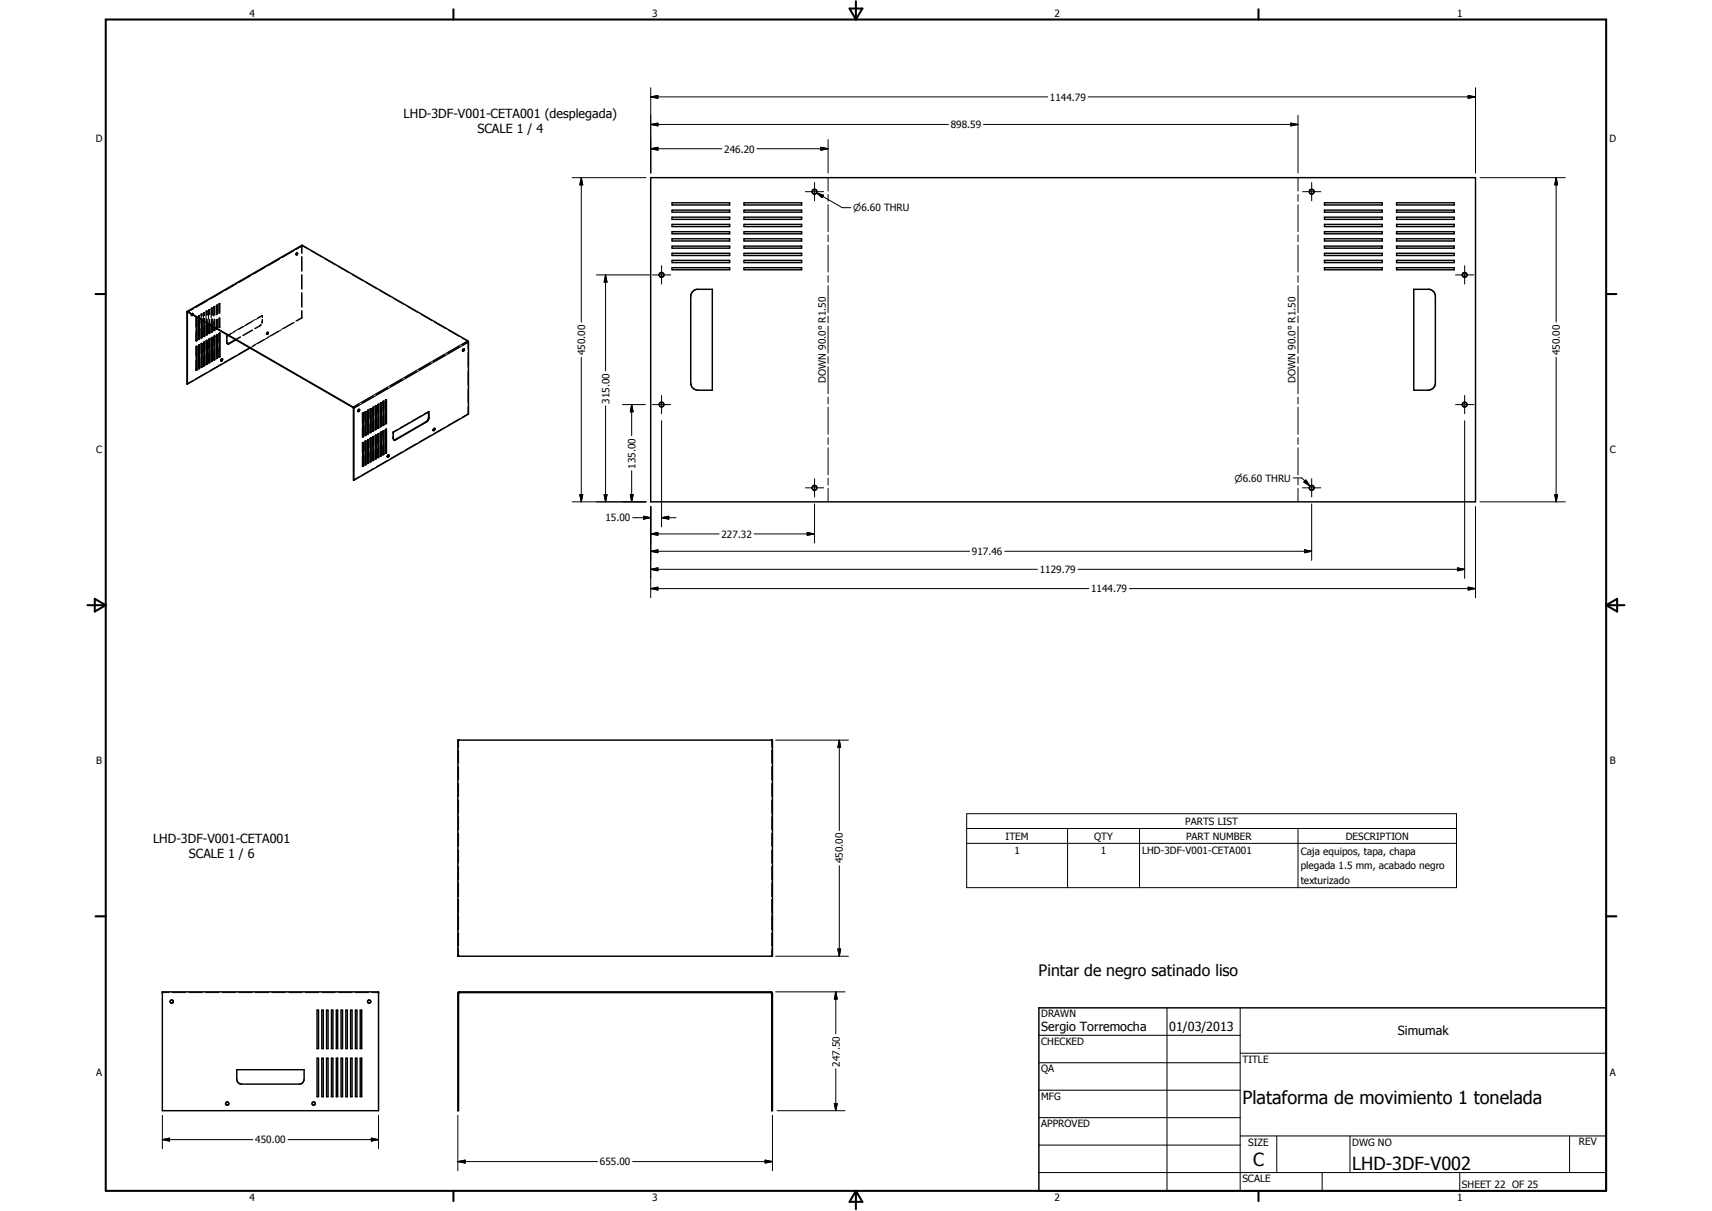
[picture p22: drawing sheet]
<svg xmlns="http://www.w3.org/2000/svg" width="594mm" height="420mm" viewBox="0 0 594 420" stroke-linecap="round" stroke-linejoin="round" font-family="sans-serif">
<defs><g id="words">
<g font-size="6.3">
<text x="431.1" y="383.2">Plataforma de movimiento 1 tonelada</text>
<text x="434.8" y="404.7">C</text>
<text x="469.2" y="406">LHD-3DF-V002</text>
</g>
<text font-size="5.5" x="360.4" y="338.6">Pintar de negro satinado liso</text>
<g font-size="4.4">
<text x="140" y="41.1">LHD-3DF-V001-CETA001 (desplegada)</text>
<text x="165.7" y="46.3">SCALE 1 / 4</text>
<text x="53.1" y="292.5">LHD-3DF-V001-CETA001</text>
<text x="65.5" y="297.8">SCALE 1 / 6</text>
<text x="361.3" y="357.5">Sergio Torremocha</text>
<text x="405.7" y="357.7">01/03/2013</text>
<text x="485" y="359.2">Simumak</text>
</g>
<g font-size="3.5">
<text x="86.6" y="5.8">4</text>
<text x="226.3" y="5.8">3</text>
<text x="365.9" y="5.8">2</text>
<text x="505.6" y="5.8">1</text>
<text x="364.3" y="34.9">1144.79</text>
<text x="329.9" y="44.5">898.59</text>
<text x="33.3" y="49.4">D</text>
<text x="251.3" y="52.9">246.20</text>
<text x="558.5" y="49.4">D</text>
<text x="203" y="123.2" transform="rotate(-90 203 123.2)">450.00</text>
<text x="541.3" y="123.2" transform="rotate(-90 541.3 123.2)">450.00</text>
<text x="286.5" y="132.8" transform="rotate(-90 286.5 132.8)">DOWN 90.0° R1.50</text>
<text x="449.6" y="132.8" transform="rotate(-90 449.6 132.8)">DOWN 90.0° R1.50</text>
<text x="211.4" y="140" transform="rotate(-90 211.4 140)">315.00</text>
<text x="33.4" y="157.3">C</text>
<text x="558.6" y="157.3">C</text>
<text x="220.5" y="162.6" transform="rotate(-90 220.5 162.6)">135.00</text>
<text x="210.1" y="180.9">15.00</text>
<text x="250.4" y="186.5">227.32</text>
<text x="337.3" y="192.5">917.46</text>
<text x="360.8" y="198.8">1129.79</text>
<text x="378.6" y="205.5">1144.79</text>
<text x="33.4" y="265.2">B</text>
<text x="558.6" y="265.2">B</text>
<text x="411.3" y="286.2">PARTS LIST</text>
<text x="348.9" y="291.3">ITEM</text>
<text x="379.7" y="291.3">QTY</text>
<text x="411.6" y="291.3">PART NUMBER</text>
<text x="467" y="291.3">DESCRIPTION</text>
<text x="292.5" y="299.6" transform="rotate(-90 292.5 299.6)">450.00</text>
<text x="352" y="296.4">1</text>
<text x="382" y="296.4">1</text>
<text x="396.3" y="296.5">LHD-3DF-V001-CETA001</text>
<text x="451.4" y="296.5">Caja equipos, tapa, chapa</text>
<text x="451.4" y="301.6">plegada 1.5 mm, acabado negro</text>
<text x="451.4" y="306.7">texturizado</text>
<text x="361.3" y="353">DRAWN</text>
<text x="361.3" y="362.5">CHECKED</text>
<text x="291.4" y="370" transform="rotate(-90 291.4 370)">247.50</text>
<text x="431.1" y="368.7">TITLE</text>
<text x="33.4" y="373.2">A</text>
<text x="361.3" y="372.1">QA</text>
<text x="558.6" y="373.2">A</text>
<text x="361.3" y="381.6">MFG</text>
<text x="361.3" y="391.1">APPROVED</text>
<text x="88.6" y="396.7">450.00</text>
<text x="433.1" y="397.5">SIZE</text>
<text x="469.2" y="397.5">DWG NO</text>
<text x="547.9" y="397.4">REV</text>
<text x="208.2" y="404.3">655.00</text>
<text x="431.1" y="410.2">SCALE</text>
<text x="507.3" y="412.3">SHEET 22 OF 25</text>
<text x="86.6" y="416.7">4</text>
<text x="226.3" y="416.7">3</text>
<text x="365.9" y="416.7">2</text>
<text x="505.6" y="416.7">1</text>
</g>
<g font-size="3.3">
<text x="296.1" y="73.3">n6.60 THRU</text>
<text x="428.4" y="167.1">n6.60 THRU</text>
</g>
</g></defs>
<g fill="none" stroke="#000" stroke-width=".35">
<path d="M225.8 33.6l2.5-.5v1zM225.8 33.6h137.7M225.8 30.4v29.6M377.6 33.6h134.4M509.5 33.1l2.5 .5-2.5 .5zM512 30.4v29.6M225.8 51.6l2.5-.5v1zM225.8 43.2l2.5-.5v1zM225.8 51.6h24.7M225.8 43.2h103.3M262.7 51.6h24.7M284.9 51.1l2.5 .5-2.5 .5z"/>
<path d="M287.4 48.4v11.6M341.3 43.2h109.1M447.9 42.7l2.5 .5-2.5 .5zM450.4 40v20M198.5 61.6h25.7M201.7 61.6l.5 2.5h-1zM201.7 61.6v50.2M279.5 66.5h6.3M282.7 63.3v6.4M283.4 66.9l2.4 .8-.5 .9zM283.4 66.9l8.9 5.2h2.9M287.4 61.6v4.7"/>
<path d="M287.4 67.5v2.3M287.4 71v9.4M450.4 61.6v4.7M450.4 67.5v2.3M450.4 71v9.4M452 66.5h6.3M455.2 63.3v6.4M513.6 61.6h29.6M540 61.6l.5 2.5h-1zM540 61.6v50.2M82 98.5l-4 2.3M82 98.5l-3.9 2.3"/>
<path d="M86.9 95.6l-3.9 2.3M87 95.6l-3.9 2.3M92 92.8l-4.1 2.2M96.9 89.9l-4 2.3M97 89.9l-4 2.3M101.8 87l-3.9 2.3M101.9 87l-3.9 2.3M102.7 88.4l.2 .1M102.9 88.1v.4M103.1 87.7l-.4 .6M103.1 87.7l.1 .1M103.2 87.7h.1"/>
<path d="M103.2 87.8v.3M103.2 87.8h.1M103.4 87.9l-.5 .6M104.6 85.3v2.5M104.6 89v5M104.6 95.3v4.9M104.6 85.3h.1M104.7 85.1l-.1 .2M104.8 85.3v.1M104.8 89.1v5M104.8 95.4v4.9M104.9 85.3h.1"/>
<path d="M104.9 85.3l1.9 1.1M104.9 85.3l-39.8 22.8M104.9 85.3l-2 1.1 1.9-1.1v2.6M107.8 87l3.8 2.2M112.6 89.7l3.8 2.2M117.3 92.5l3.9 2.2M122.1 95.2l3.9 2.3M126.9 98l3.8 2.2M207 95.4h18.5M210.1 95.4l.5 2.5h-1zM210.1 95.4v33.3M226.4 95.4h6.3"/>
<path d="M229.6 92.2v6.4M287.4 81.5v2.4M287.4 85v9.4M287.4 95.6v2.4M287.4 99.1v9.4M450.4 81.5v2.4M450.4 85v9.4M450.4 95.6v2.4M450.4 99.1v9.4M505.1 95.4h6.3M508.2 92.2v6.4M65.1 108.1l-.1 .1"/>
<path d="M65.1 108.1v.1M66.4 109.4h.1M66.4 108.9l.1 .6M66.8 108.8l-.3 .2M66.8 108.6v.1M66.8 108.7l.2 .1M66.8 108.7h.1M66.9 108.8l-.1 .4M67 108.9l-.1 .4M67.1 107.1l-2 1.1M68 110v.1M68 110v3.3"/>
<path d="M68 114.9v3.3M68 118.2l.1 .1M68 118.2h.1M68.1 110h-.1M68.1 110.1h.1M68.1 118.1v.1M68.1 109.9l.3 .2M68.9 119.8h.1M68.9 109.5v3.3M68.9 114.4v3.3M68.9 119.8v3.2M68.9 109.5v.1"/>
<path d="M68.9 117.7l.1 .1M69 119.7l-.1 .1M69 119.8h.1M69 109.5h-.1M69 109.6h.1M69 117.6l-.1 .1M69 109.6v.3M69 110.2v.3M69.1 109.6h-.1M69.1 109.4v.4M69.1 110.2v.3M69.1 119.6v.2"/>
<path d="M69.1 119.6h.1M69.1 119.6h-.1M69.1 109.4h-.1M69.1 109.4h.1M69.2 119.6l.1 .1M69.2 109.4l.1 .1M69.3 109.5v.4M69.3 110.2v.4M69.3 109.5h-.1M69.8 109v.1M69.8 119.3h.1M69.8 109v3.3"/>
<path d="M69.8 113.9v3.3M69.8 119.3v3.2M69.8 117.2l.1 .1M69.8 119.2v.1M69.8 109h.1M69.8 109.1h.1M69.9 117.1l-.1 .1M69.9 109.1v.6M69.9 110.4v.6M70 109.1h-.1M70 108.9v.7M70 110.3v.7"/>
<path d="M70 119.1v.2M70 119.1l.1 .1M70 119.1h-.1M70 108.9h-.1M70 108.9h.1M70.1 108.9v.1M70.1 109h.1M70.1 109v.7M70.1 110.4v.7M70.6 113.4v3.3M70.7 118.7l-.1 3.3M70.7 118.8h.1"/>
<path d="M70.7 108.5l-.1 3.3M70.7 108.6h.1M70.7 116.7l.1 .1M70.8 116.6h-.1M70.8 108.6v1M70.8 110.5v1M70.9 108.5l-.1 .1M70.9 108.4v1M70.9 110.5v1M70.9 118.6v.1M70.9 118.6l.1 .1M70.9 118.6h-.1"/>
<path d="M70.9 108.4h.1M70.9 108.4h-.1M71 108.4v.1M71 108.5v1M71 110.6v1M71 108.5h-.1M71.5 118.2h.1M71.5 108v3.3M71.5 112.9v3.3M71.5 118.2v3.3M71.5 108h.1M71.5 116.2h.2"/>
<path d="M71.6 118.2h-.1M71.6 118.2l.1 .1M71.6 108.1h.1M71.7 116.1l-.2 .1M71.7 108.1v1.3M71.7 110.7v1.3M71.7 108v.1M71.8 107.9v1.4M71.8 110.7v1.4M71.8 118v.2M71.8 118v.1M71.8 118l-.1 .1"/>
<path d="M71.8 107.9l-.3 .1M71.8 107.9h.1M71.9 118.1h.1M71.9 107.9h.1M71.9 107.9v1.4M71.9 110.7v1.4M71.9 107.9l-.1 .1M72 104.2l-3.9 2.4 4-2.3M72.4 107.5l.3-.1v1.7M72.4 117.7h.3M72.4 117.7h.1M72.4 107.5v3.2"/>
<path d="M72.4 112.4v3.3M72.4 117.7v3.2M72.4 107.5h.1M72.4 115.7h.1M72.4 115.6v.1M72.5 110.9v1.6M72.5 115.6v.1M72.5 117.7v.1M72.6 107.5l-.1 1.7M72.7 110.9v1.7M72.8 117.6h.1M72.8 107.4h.1"/>
<path d="M72.8 107.4v1.8M72.8 110.9v1.8M72.8 107.4l-.1 .1M73.3 117.2l.1 .1M73.3 107v3.2M73.3 111.9v3.2M73.3 117.2v3.2M73.3 107h.1M73.3 115.1l.1 .1M73.4 117.1l-.1 .1M73.4 106.9l-.1 .1M73.4 107.1h.1"/>
<path d="M73.4 115.1h-.1M73.4 107.1v2.4M73.4 110.7v2.3M73.5 106.8v2.5M73.5 110.6v2.5M73.5 117v.2M73.5 117l.1 .1M73.5 117l-.1 .1M73.5 106.8h-.1M73.5 106.8l.2 .1M73.5 107l-.1 .1M73.7 117.1h.1"/>
<path d="M73.7 106.9v2.5M73.7 110.7v2.5M73.7 106.9h-.1M74.2 116.7h.1M74.2 106.5v3.2M74.2 111.4v3.2M74.2 116.7v3.2M74.2 106.5h.1M74.2 114.6l.1 .1M74.2 116.6v.1M74.2 116.7l.1 .1M74.2 106.4v.1"/>
<path d="M74.2 106.5l.1 .1M74.3 114.6h-.1M74.3 106.6v2.7M74.3 110.7v2.8M74.4 106.5l-.1 .1M74.4 106.3v2.9M74.4 110.7v2.9M74.4 116.5v.2M74.4 116.5h.1M74.4 116.5l-.1 .1M74.4 106.3h.1M74.4 106.3h-.1"/>
<path d="M74.5 106.4v2.9M74.5 110.8v2.9M75.1 116.2h.1M75.1 110.9v3.2M75.1 116.2v3.2M75.1 114.1l.1 .1M75.1 116.1v.1M75.1 105.9v3.3M75.1 114.1h.1M75.1 106h.1M75.2 106v3.2M75.3 106h-.1"/>
<path d="M75.3 105.8v3.3M75.3 110.7l-.1 3.3v-3.1M75.3 116v.2M75.3 116l.1 .1M75.3 116l-.1 .1M75.3 105.8l.1 .1M75.3 105.8h-.1M75.4 110.8l-.1 3.3M75.4 105.9v3.2M75.4 105.9h-.1M75.9 115.7h.2M75.9 105.5v3.2"/>
<path d="M75.9 110.4v3.2M75.9 115.7v3.2M75.9 105.5h.2M75.9 113.6l.2 .1M76 115.6l-.1 .1M76 105.4l-.1 .1M76 113.6h-.1M76.1 105.5v3.3M76.1 110.4v3.3M76.2 105.5h-.1M76.2 113.7h-.1M76.2 105.3v3.3"/>
<path d="M76.2 110.2v3.3M76.2 115.5v.2M76.2 115.5l.1 .1M76.2 115.5l-.1 .1M76.2 113.5h.1M76.2 105.3l.1 .1M76.2 105.3h-.1M76.2 113.5h-.1M76.3 110.3v3.2M76.3 105.4v3.2M76.3 105.4h-.1M77.1 101.3l-4.1 2.4"/>
<path d="M78.6 116.6h.1M78.6 116.6v.7M78.6 117.9v1M78.6 118.6l.1 .1M78.7 119.1l.2 .1M78.9 119.3h.1M79.5 119.1l.1 .1M80.3 115.6l-1.7 1M81.6 115l-2.4 1.4M83.4 116.8l-1.7 1M83.5 116.9l-1.6 1M84.4 113.2l-3.3 1.9"/>
<path d="M87.5 111.5l-4.7 2.8M87.5 114.5l-3.3 1.9M87.7 114.6l-3.3 1.9M88.5 110.9l-3.3 1.9M88.6 119.7l-1.8 1M90.1 113l.1 .1M90.1 113l-1.7 1M90.2 113.1l-1.6 .9M90.5 112.6l-.4 .4M90.7 112.7l-.5 .4M91 109.4v.7M91 110.8v.7"/>
<path d="M91 111.5h.1M91 109.4v.1M91 109.4l-1.7 1M91 111.5l-.2 .6M91.1 109.5h.1M91.1 109.5v.7M91.1 110.9v.6M91.1 111.5l-.1 .6M91.1 109.5l-2.4 1.4M91.7 117.7l-3.9 2.3M92.6 116h.1M92.6 115.6v.4"/>
<path d="M93 115.2v.5M93.1 115.3l-.5 .1-.2 .5M93.1 117.1l-3.7 2.1M93.1 115.4l-.1 .6h-.5M96.7 114.9l-4 2.2M97.6 114.5l-3.6 2.1M101.7 112l-4 2.3M102.1 111.9l-3.6 2.1M104.6 101.5v5M104.6 107.7v2.5M104.6 110.2l-1.9 1.2M104.6 110.2l.1 .1"/>
<path d="M104.8 110.3h.1M104.8 101.6v5M104.8 107.8v2.5M104.8 110.3l-1.8 1.1M131.7 100.8l3.8 2.2M136.5 103.5l3.8 2.2M141.3 106.3l3.8 2.2M146 109l3.9 2.3M150.8 111.8l3.8 2.2M155.6 114.6l3.8 2.2M160.4 117.3l1.9 1.1M160.4 119.8l2.2-1.1-40 22.9 2-1.1"/>
<path d="M162.3 118.4l-39.8 23 2-1.2M162.3 118.4l-2 1.1M162.3 118.4v.1M162.4 118.5v2.7M287.4 109.6v2.4M287.4 113.2v9.4M450.4 109.6v2.4M450.4 113.2v9.4M66.9 132.1l-2 1.1M68 120.3h.1M68 128.4h.1M68 120.3v3.2"/>
<path d="M68 125.1v3.3M68.1 120.2l-.1 .1M68.1 120.3h.1M68.1 128.4v.1M68.1 128.3v.1M68.2 120.1h-.1M68.2 120.1v.2M68.2 120.1l.2 .1M68.9 127.9h.1M68.9 127.9l.1 .1M68.9 124.6v3.3M69 127.8h.1"/>
<path d="M69.8 127.4l.1 .1M69.8 124.1v3.3M69.9 127.3l-.1 .1M70.6 123.6v3.3M70.7 126.9l.1 .1M70.8 126.8h-.1M71.5 123.1v3.3M71.6 126.4h.1M71.7 126.3h-.1M71.8 129.2l-3.9 2.3M72.4 122.6v3.3M72.5 125.8v.1"/>
<path d="M73.3 125.3h.1M73.3 122.1v3.2M73.4 125.4h.1M73.4 125.3h.1M74.2 124.8h.1M74.2 124.8l.1 .1M74.2 121.6v3.2M74.3 124.8h-.1M75.1 124.3l.1 .1M75.1 121.1v3.2M75.2 124.2l-.1 .1M75.9 120.6l.1 3.2"/>
<path d="M76 123.7h.1M76 123.9h.1M76.5 124.8l.2 .4M76.6 125.1h.1M76.7 124.5h.4M76.8 126.3l-4 2.3M77 124.5h.2M81.8 123.4l-4 2.3M86.8 120.6l-4 2.3M129.4 137.3l-3.9 2.4M129.6 137.6l-4 2.3M131.9 139.8v3.3"/>
<path d="M131.9 139.8l.2 .1M132 139.7l-.1 .1M132.2 139.7v.1M132.2 139.7h.1M132.2 139.7h-.1M132.9 139.2l-.1 3.4M132.9 139.4h.1M133.1 139.1v.2M133.1 139.1l.1 .1M133.1 139.1l-.1 .1M133.7 138.8v3.3M133.7 138.8h.1"/>
<path d="M133.8 138.7l-.1 .1M133.8 138.9h.1M134 138.6v.2M134 138.6l.1 .1M134 138.6l-.1 .1M134.4 134.5l-3.9 2.3M134.6 134.7l-4 2.3M139.4 131.6l-4 2.3M139.6 131.8l-4.1 2.4M144.4 128.7l-4 2.4M144.5 128.9l-4 2.4M149.3 125.9l-3.9 2.3"/>
<path d="M149.5 126.1l-4 2.3M154.3 123l-3.9 2.3M154.5 123.2l-4 2.3M159.3 120.1l-4 2.3M159.4 120.4l-4 2.3M160.4 121.5l.1 .3M160.5 121.8h.1M160.6 121.1h.4M162.4 122.4v5M162.4 128.7v4.9M162.4 134.9v5M201.7 124v50.1"/>
<path d="M229.6 137.2v6.4M287.4 123.7v2.4M287.4 127.3v9.3M287.4 137.8v2.3M450.4 123.7v2.4M450.4 127.3v9.3M450.4 137.8v2.3M508.2 137.2v6.4M540 124v50.1M124.1 142.4l.1 .3M124.2 142.8h.1M124.6 142v.1"/>
<path d="M124.6 142l-.3 .1M124.6 142l.1 .1M125.7 143.4h.1M125.7 151.6h.1M125.7 143.4h.3M125.7 153.6h.1M125.7 143.4v3.3M125.7 148.3v3.3M125.7 153.6v3.2M125.7 158.5v3.3M125.8 151.5l-.1 .1M125.9 153.5l-.2 .1"/>
<path d="M125.9 143.4v.1M125.9 151.5v.1M125.9 153.5l.1 .1M126.1 153.5h.1M126.1 143.3h.1M126.6 142.9h.1M126.6 147.8l.1 3.2M126.6 153.1h.1M126.6 142.9v3.2M126.6 153.1v3.2M126.6 158v3.2M126.7 142.9v.1"/>
<path d="M126.7 151v.1M126.9 142.7v.2M126.9 153v.1M126.9 153h.1M126.9 153l-.3 .1M126.9 142.7h.1M126.9 142.7l-.3 .2M127 153h.1M127 142.8h.1M127.5 142.4l.1 .1M127.5 150.5h.1M127.5 152.6h.1"/>
<path d="M127.5 142.4v3.2M127.5 147.3v3.2M127.5 152.6v3.2M127.5 157.5v3.2M127.6 152.5l-.1 .1M127.6 152.7h.1M127.6 142.3l-.1 .1M127.6 150.6h.1M127.6 150.5h.1M127.8 152.4l-.1 .1M127.8 142.2v.2M127.8 152.4v.2"/>
<path d="M127.8 152.4h.1M127.8 142.2l-.1 .1M127.8 142.2h.1M127.9 152.5h.1M128.4 150h.1M128.4 152.1h.1M128.4 141.9v3.2M128.4 146.8v3.2M128.4 152.1v3.2M128.4 157v3.2M128.4 141.9h.1M128.5 152l-.1 .1"/>
<path d="M128.5 152.1h.1M128.5 141.8l-.1 .1M128.5 150.1h.1M128.5 149.9v.1M128.6 151.9h.1M128.6 141.7v.2M128.6 151.9v.2M128.6 141.7h.1M128.6 141.7v.1M128.8 151.9v.1M129.3 151.6h.1M129.3 141.4v3.2"/>
<path d="M129.3 146.2v3.3M129.3 151.6v3.2M129.3 156.5v3.2M129.3 159.7l.1 .1M129.3 141.4h.1M129.3 149.5l.1 .1M129.4 151.5l-.1 .1M129.4 141.3l-.1 .1M129.4 159.6l-.1 .1M129.4 149.4l-.1 .1M129.5 141.2v.2M129.5 151.4v.2"/>
<path d="M129.5 151.4l.2 .1M129.5 151.4h-.1M129.5 141.2l.2 .1M129.5 141.2l-.1 .1M130.2 149l.1 .1M130.2 140.8v3.3M130.2 145.7v3.3M130.2 156v3.2M130.2 159.2l.1 .1M130.2 140.8l.1 .1M130.3 151l-.1 3.3M130.3 151.1h.1"/>
<path d="M130.3 140.8h-.1M130.3 159.1l-.1 .1M130.3 148.9l-.1 .1M130.4 140.7v.1M130.4 150.9v.1M130.4 150.9l.1 .1M130.4 150.9h-.1M130.4 140.7l.1 .1M130.4 140.7h-.1M131.1 140.3v3.3M131.1 145.2v3.3M131.1 150.5v3.3"/>
<path d="M131.1 155.4v3.3M131.1 158.7l.1 .1M131.1 140.3l.1 .1M131.1 148.5h.1M131.1 150.5h.1M131.1 150.6h.1M131.1 158.7h.1M131.1 140.3h.1M131.1 148.5l.1 .1M131.2 158.6l-.1 .1M131.2 148.4l-.1 .1M131.3 150.4h-.1"/>
<path d="M131.3 140.2v.1M131.3 150.4v.1M131.3 150.4h.1M131.3 140.2h-.1M131.3 140.2l.1 .1M131.4 150.4v.1M131.9 144.7v3.3M131.9 150v3.3M131.9 154.9v3.3M131.9 158.2h.1M131.9 148h.1M132 150h-.1"/>
<path d="M132 150.1h.1M132 158.2l.1 .1M132 148l.1 .1M132.1 158.1l-.2 .1M132.1 147.9l-.2 .1M132.2 149.9v.1M132.2 149.9h.1M132.2 149.9h-.1M132.8 144.2v3.3M132.8 154.4v3.3M132.9 149.5l-.1 3.3M132.9 149.6h.1"/>
<path d="M132.9 157.7l.1 .1M132.9 157.6h.1M132.9 147.5l.1 .1M133 147.4h-.1M133.1 149.4h-.1M133.1 149.4v.1M133.1 149.4h.1M133.7 149h.1M133.7 143.7v3.3M133.7 149v3.3M133.7 153.9v3.2M133.7 157.1v.1"/>
<path d="M133.7 147h.1M133.8 149h-.1M133.8 149.1h.1M133.8 157.2h.1M133.8 147l.1 .1M133.9 157.1h-.2M133.9 146.9h-.1M134 148.8v.2M134 148.8l.1 .1M134 148.8l-.1 .1M134.3 158.2l.2 .4M134.5 157.9h.4"/>
<path d="M134.6 159.7l-4 2.3M134.9 157.9h.1M136.3 149.9h.1M136.3 149.9v.7M136.3 151.3v.8M136.3 151.9l.1 .1M136.3 152.1l.1 .1M136.4 150h.1M136.4 152h.1M136.5 152.4l.2 .2-.1-.1M137.2 152.5l.2 .1M138 149l-1.7 .9"/>
<path d="M139.6 156.8l-4.1 2.3M142.1 146.6l-3.3 1.9M144.5 153.9l-4 2.3M146.3 144.2l-3.3 1.9M147.8 146.3l.1 .1M148.7 142.8l.1 .1M148.7 142.8v.1M148.7 142.8l-1.6 .9M148.7 144.8l.1 .1M149.5 151l-4 2.3M150.2 149l.2 .4M150.7 148.6h.1"/>
<path d="M150.7 148.6l-.3 .1M150.7 148.6l.1 .1M154.5 148.2l-4 2.3M159.4 145.3l-4 2.3M162.4 143.6l.2 .1M162.4 141.1v2.5M162.4 143.6l-2 1.1M210.1 140.8v33.3M216 140.4h7.9M219.2 140.4l.5 2.5h-1zM219.2 140.4v10.7M226.4 140.4h6.3"/>
<path d="M229.6 146v36.8M287.4 141.3v9.4M287.4 151.8v2.4M287.4 155.4v9.4M450.4 141.3v9.4M450.4 151.8v2.4M450.4 155.4v9.4M505.1 140.4h6.3M508.2 146v54.7M124.6 165.4l-2 1.1M125.7 161.8h.1M125.8 161.7l-.1 .1"/>
<path d="M125.9 161.7v.1M126.6 161.2l.1 .1M126.7 161.2h-.1M126.7 161.2v.1M127.5 160.7l.1 .1M127.5 160.7h.1M127.6 160.7h.1M128.4 160.2v.1M128.5 160.1v.2M129.6 162.6l-4 2.2M198.5 174.1h25.7M201.2 171.6h1l-.5 2.5z"/>
<path d="M209.6 171.6h1l-.5 2.5zM218.7 171.6h1l-.5 2.5zM219.2 163.3v10.8M219.5 179.6h6.3M223.3 179.1l2.5 .5-2.5 .5zM225.8 175.7v31.7M229.6 179.6l2.5-.5v1zM229.6 179.6h5M279.5 169.2h6.3M282.7 166.1v6.3M282.7 174.8v13.6M287.4 165.9v2.4"/>
<path d="M287.4 169.4v4.7M448.7 165.8h3l2.9 2.9M450.4 165.9v2.4M450.4 169.4v4.7M452 169.2h6.3M452.5 167.3l.7-.8 1.4 2.2zM453.2 166.5l1.4 2.2-2.1-1.4zM455.2 166.1v6.3M455.2 174.8v19.6M512 175.7v31.7M513.6 174.1h29.6M539.5 171.6h1l-.5 2.5z"/>
<path d="M225.8 185.3l2.5-.6v1zM225.8 191.3l2.5-.5v1zM225.8 197.5l2.5-.5v1zM225.8 185.3h23.7M225.8 191.3h110.7M225.8 197.5h134.2M261.7 185.3h21M280.1 184.7l2.6 .6-2.6 .4zM348.7 191.3h106.5M374.1 197.5h134.1M452.7 190.8l2.5 .5-2.5 .5zM505.7 197l2.5 .5-2.5 .5z"/>
<path d="M225.8 204.2l2.5-.5v1zM225.8 204.2h152M391.9 204.2h120.1M509.5 203.7l2.5 .5-2.5 .5zM158.9 259.5h.2M159.1 256.8v2.3M267.8 256.8v2.3M267.8 259.5h.2M269.1 256.8h25.3M291.2 256.8l.5 2.4h-1zM291.2 256.8v31.4M158.9 260.6h.2"/>
<path d="M158.9 278.7h.2M158.9 279.8h.2M159.1 260.2v4.6M159.1 266v4.6M159.1 271.8v4.6M159.1 277.5v4.7M267.8 260.2v4.6M267.8 266v4.6M267.8 271.8v4.6M267.8 277.5v4.7M267.8 260.6h.2M267.8 278.7h.2"/>
<path d="M267.8 279.8h.2M158.9 282.6h.2M159.1 283.3v4.6M159.1 289.1v4.6M159.1 294.9v4.6M267.8 282.6h.2M267.8 283.3v4.6M267.8 289.1v4.6M267.8 294.9v4.6M335.4 282.3h170v25.7h-170zM335.4 287.4h170M335.4 292.6h170"/>
<path d="M370.5 287.4v20.6M395.4 287.4v20.6M450.4 287.4v20.6M158.9 310.4h.2M158.9 310.9h.2M158.9 312.1h.2M158.9 312.6h.2M158.9 313.8h.2M158.9 314.2h.2M158.9 315.4h.2M158.9 315.9h.2M158.9 317.1h.2"/>
<path d="M158.9 317.6h.2M158.9 318.8h.2M158.9 319.3h.2M158.9 305.9h.2M158.9 308.7h.2M158.9 309.8h.2M159.1 300.6v4.6M159.1 306.4v4.6M159.1 312.2v4.6M159.1 317.9v4.6M267.8 310.4h.2M267.8 310.9h.2"/>
<path d="M267.8 312.1h.2M267.8 312.6h.2M267.8 313.8h.2M267.8 314.2h.2M267.8 315.4h.2M267.8 315.9h.2M267.8 317.1h.2M267.8 317.6h.2M267.8 318.8h.2M267.8 319.3h.2M267.8 305.9h.2M267.8 300.6v4.6"/>
<path d="M267.8 306.4v4.6M267.8 312.2v4.6M267.8 317.9v4.6M267.8 308.7h.2M267.8 309.8h.2M291.2 300.4v31.4M158.9 320.4h.2M158.9 320.9h.2M158.9 322.1h.2M158.9 322.6h.2M158.9 323.8h.2M158.9 324.3h.2"/>
<path d="M158.9 325.4h.2M158.9 325.9h.2M158.9 328h.2M158.9 329.1h.2M159.1 323.7v4.6M159.1 329.5v2.3M267.8 320.4h.2M267.8 320.9h.2M267.8 322.1h.2M267.8 322.6h.2M267.8 323.8h.2M267.8 324.3h.2"/>
<path d="M267.8 325.4h.2M267.8 325.9h.2M267.8 323.7v4.6M267.8 329.5v2.3M267.8 328h.2M267.8 329.1h.2M269.1 331.8h25.3M290.7 329.3h1l-.5 2.5zM56.3 344.4h2.4M59.8 344.4h4.6M65.6 344.4h4.6M71.4 344.4h4.6"/>
<path d="M77.1 344.4h4.6M82.9 344.4h4.6M88.6 344.4h4.7M94.4 344.4h4.7M100.2 344.4h4.6M106 344.4h4.6M111.8 344.4h4.5M117.5 344.4h4.6M123.3 344.4h4.6M129 344.4h2.4M158.9 350.5h.2M158.9 347h.2"/>
<path d="M158.9 348h.2M267.8 350.5h.2M267.8 347h.2M267.8 348h.2M269.1 344.1h24.1M290 344.1l.5 2.5h-1zM290 344.1v14.5M360.5 359.2h69.9M405 349.7v63.5M430.4 349.7v63.5M158.9 367.2h.2M158.9 363.8h.2"/>
<path d="M158.9 371.1h.2M158.9 376.1h.2M267.8 367.2h.2M267.8 363.8h.2M267.8 371.1h.2M267.8 376.1h.2M290 370.8v14.6M360.5 368.7h69.9M360.5 378.2h69.9M430.4 365.4h127M56.3 395.4l2.5-.5v1zM56.3 395.4h31.5"/>
<path d="M56.3 387v11.6M99.9 395.4h31.5M128.9 394.9l2.5 .5-2.5 .5zM131.4 387v11.6M158.9 380.5h.2M158.9 382.3h.2M158.9 383.5h.2M158.9 387v19.2M267.8 380.5h.2M267.8 382.3h.2M267.8 383.5h.2M268 387v19.2"/>
<path d="M269.7 385.4h23.5M289.5 382.9h1l-.5 2.5zM360.5 387.8h69.9M360.5 397.3h69.9M430.4 394.1h127M443.1 394.1v12.7M468.5 394.1v12.7M544.7 394.1v12.7M158.9 403l2.5-.5v1zM158.9 403h48.4M219.5 403h48.5M265.5 402.5l2.5 .5-2.5 .5z"/>
<path d="M360.5 406.8h196.9M458.8 406.8v6.4M506.6 406.8v6.4"/>
</g>
<g fill="none" stroke="#000" stroke-width=".51">
<path d="M225.8 61.6h286.2v112.5h-286.2zM233.2 70.4h20v.7h-20zM233.2 72.9h20v.7h-20zM233.2 75.4h20v.7h-20zM233.2 77.9h20v.7h-20zM258.2 77.9h20v.7h-20zM258.2 75.4h20v.7h-20zM258.2 72.9h20v.7h-20zM258.2 70.4h20v.7h-20zM459.6 77.9h20v.7h-20zM459.6 75.4h20v.7h-20zM459.6 72.9h20v.7h-20z"/>
<path d="M459.6 70.4h20v.7h-20zM484.6 70.4h20v.7h-20zM484.6 72.9h20v.7h-20zM484.6 75.4h20v.7h-20zM484.6 77.9h20v.7h-20zM233.2 92.9h20v.7h-20zM233.2 80.4h20v.7h-20zM233.2 82.8h20v.8h-20zM233.2 85.4h20v.7h-20zM233.2 87.9h20v.7h-20zM233.2 90.3h20v.8h-20zM258.2 92.9h20v.7h-20z"/>
<path d="M258.2 90.3h20v.8h-20zM258.2 87.9h20v.7h-20zM258.2 85.4h20v.7h-20zM258.2 82.8h20v.8h-20zM258.2 80.4h20v.7h-20zM459.6 92.9h20v.7h-20zM459.6 90.3h20v.8h-20zM459.6 87.9h20v.7h-20zM459.6 85.4h20v.7h-20zM459.6 82.8h20v.8h-20zM459.6 80.4h20v.7h-20zM484.6 92.9h20v.7h-20z"/>
<path d="M484.6 80.4h20v.7h-20zM484.6 82.8h20v.8h-20zM484.6 85.4h20v.7h-20zM484.6 87.9h20v.7h-20zM484.6 90.3h20v.8h-20zM64.9 108.1l39.9-23 57.5 33.1 .3 .4v25.1l-39.8 22.9M64.9 108.1l57.8 33.3 .1 25.2M64.9 108.1l.1 25.2M66.5 109v.4M66.6 109.3l-.1 .1M66.7 109.3h-.1M66.8 109.2l-.1 .1"/>
<path d="M66.9 109.3l-.4 .1M68.2 118v-8l-.1 8.3 .3-.2M68.2 118l.2 .1M68.2 118l-.1 .1M68.4 110.1v8M69 119.8l.3-.1v8.1l-.3 .2zM69 110.5v7.3l.3-.2M69.1 110.5v7M69.1 119.8v8M69.1 117.5l.2 .1M69.1 117.5l-.1 .1M69.3 110.6v7"/>
<path d="M69.9 119.3l.2-.1v8.1l-.2 .2zM69.9 111v6.3l.2-.2M70 111v6M70 119.3v8M70 117l.1 .1M70 117l-.1 .1M70.1 111.1v6M70.8 118.8l.2-.1v8.1l-.2 .2zM70.8 111.5v5.3l.2-.2M70.9 111.5v5M70.9 118.7v8M70.9 116.5l-.1 .1"/>
<path d="M70.9 116.5l.1 .1M71 111.6v5M71.7 118.3l.2-.2v8.2l-.2 .1zM71.7 112v4.2l.2-.1M71.8 112.1v3.9M71.8 118.2v8M71.8 116l.1 .1M71.8 116l-.1 .1M71.9 112.1v4M72.5 117.8l.3-.2v8.2l-.3 .1zM72.5 112.5v3.2l.3-.1M72.7 112.6v2.9"/>
<path d="M72.7 117.7v8M72.7 115.5l.1 .1M72.7 115.5l-.2 .1M72.8 112.7v2.9M73.4 117.3l.3-.2v8.2l-.3 .1zM73.4 113v2.2l.3-.1M73.5 113.1v1.9M73.5 117.2v8M73.5 115l.2 .1M73.5 115l-.1 .1M73.7 113.2v1.9M74.3 116.8l.2-.2v8.2l-.2 .1z"/>
<path d="M74.3 113.5v1.2l.2-.1M74.4 113.6v.9M74.4 116.7v8M74.4 114.5l.1 .1M74.4 114.5l-.1 .1M74.5 113.7v.9M75.2 116.2l.2-.1v8.1l-.2 .2zM75.2 114l.1 .1M75.3 116.2v8M76.1 115.7l.2-.1v8.1l-.2 .2zM76.2 115.7v8M79.2 116.4l-.5 .2v2.3l.3 .4"/>
<path d="M81.7 117.8l-2.2 1.3-.6 .1M81.9 117.9l-2.3 1.3-.6 .1M240.3 101.2l1.5-.8h5.4v35h-5a2.55 2.55 0 0 1-2.5-2.5v-30zM490.6 100.4h5.4a2.54 2.54 0 0 1 2.1 2.1v30.7a2.58 2.58 0 0 1-2.5 2.2h-5zM65 133.3l.1-25.1 57.5 33.2 .2 25.2M68.1 120.3l.3-.1v8.1l-.3 .2zM68.2 120.3v8M68.2 128.3h.2M68.2 128.3h-.1M69.1 127.8h.2M69.1 127.8h-.1M70 127.3h.1"/>
<path d="M70 127.3h-.1M70.9 126.7l.1 .1M70.9 126.7l-.1 .1M71.8 126.2l.1 .1M71.8 126.2l-.1 .1M72.7 125.7l.1 .1M72.7 125.7l-.2 .1M73.5 125.2l.2 .1M73.5 125.2l-.1 .1M74.4 124.7l.1 .1M74.4 124.7l-.1 .1M75.3 124.2h.1"/>
<path d="M75.3 124.2h-.1M76.2 123.7h.1M76.2 123.7h-.1M76.8 124.7l.2-.2a.3 .3 0 0 1 .2 .5 .3 .3 0 0 1-.5-.1zM77.1 124.5v.3l-.4 .3M86.8 120.7l-21.8 12.6M132.1 139.9l.2-.2v8.2l-.2 .2zM132.2 139.8v8M133 139.4l.2-.2v8.2l-.2 .2zM133.1 139.3v8M133.9 138.9l.2-.2v8.2l-.2 .2zM134 138.8v8"/>
<path d="M160.9 121.1l.2 .1-.1 .4-.4 .2M160.9 121.1l-.3 .7M160.9 121.1v.4l-.3 .3M124.6 142.1l-.4 .6M124.7 142.1v.5l-.5 .1M124.7 142.1l-.5 .3v.3M125.9 153.7l.2-.2v8.2l-.2 .1zM125.9 143.5l.2-.2v8.2l-.2 .1zM126 143.4v8M126 153.6v8M126 151.4l.1 .1M126 151.4l-.1 .1"/>
<path d="M126.7 143l.3-.2v8.2l-.3 .1zM126.7 153.2l.3-.2v8.2l-.3 .1zM126.9 142.9v8M126.9 153.1v8M126.9 150.9l-.2 .1M126.9 150.9l.1 .1M127.6 152.7l.3-.2v8.2l-.3 .1zM127.6 142.5l.3-.2v8.2l-.3 .1zM127.8 142.4v8M127.8 152.6v8M127.8 150.4l.1 .1M127.8 150.4l-.2 .1"/>
<path d="M128.5 152.1l.3-.1v8.1l-.3 .2zM128.5 141.9l.3-.1v8.1l-.3 .2zM128.6 141.9v8M128.6 152.1v8M128.6 149.9h.2M128.6 149.9h-.1M129.4 151.6l.3-.1v8.1l-.3 .2zM129.4 141.4l.3-.1v8.1l-.3 .2zM129.5 141.4v8M129.5 151.6v8M129.5 159.6h.2M129.5 159.6h-.1"/>
<path d="M129.5 149.4h.2M129.5 149.4h-.1M130.3 151.1l.2-.1v8.1l-.2 .2zM130.3 140.9l.2-.1v8.1l-.2 .2zM130.4 140.8v8M130.4 151v8M130.4 159l.1 .1M130.4 159l-.1 .1M130.4 148.8l.1 .1M130.4 148.8l-.1 .1M131.2 150.6l.2-.1v8.1l-.2 .2zM131.2 140.4l.2-.1v8.1l-.2 .2z"/>
<path d="M131.3 140.3v8M131.3 150.5v8M131.3 158.5l-.1 .1M131.3 158.5l.1 .1M131.3 148.3l.1 .1M131.3 148.3l-.1 .1M132.1 150.1l.2-.2v8.2l-.2 .2zM132.2 150v8M132.2 158l.1 .1M132.2 158l-.1 .1M132.2 147.8l-.1 .1M132.2 147.8l.1 .1"/>
<path d="M133 149.6l.2-.2v8.2l-.2 .2zM133.1 149.5v8M133.1 157.5l.1 .1M133.1 157.5l-.1 .1M133.1 147.3l.1 .1M133.1 147.3l-.1 .1M133.9 149.1l.2-.2v8.2l-.2 .1zM134 149v8M134 157l.1 .1M134 157l-.1 .1M134 146.8l.1 .1M134 146.8l-.1 .1"/>
<path d="M134.5 158h.5l-.4 .6-.2-.2zM134.9 157.9l-.5 .6M136.5 150l12.3-7.1v2.2l-.5 1.1-11.1 6.5-.6-.3zM148.7 142.9v2.1l-.5 1.1-11 6.4-.5 .1M150.7 148.6v.4l-.3 .4M150.8 148.6v.5l-.4 .3M150.8 148.6l-.4 .8M126 161.6l.1 .1M126 161.6l-.1 .1M126.9 161.1l.1 .1M126.9 161.1l-.2 .1M127.8 160.6l.1 .1"/>
<path d="M127.8 160.6l-.2 .1M128.6 160.1h.2M128.6 160.1h-.1M158.9 256.8h109.1v75h-109.1zM56.3 344.1h75.1v41.3h-75.1zM110 350.5h.5v13.3h-.5zM111.7 350.5h.5v13.3h-.5zM113.3 350.5h.5v13.3h-.5zM115 350.5h.5v13.3h-.5zM116.7 350.5h.5v13.3h-.5zM118.4 350.5h.5v13.3h-.5zM120 350.5h.5v13.3h-.5z"/>
<path d="M121.7 350.5h.5v13.3h-.5zM123.4 350.5h.5v13.3h-.5zM125 350.5h.5v13.3h-.5zM159.1 344.2h108.7l.2 .4v40.8h-.2v-40.8l-.3-.2h-108.1l-.3 .2v40.8h-.2v-40.8zM360.5 349.7h196.9v63.5h-196.9zM82.2 371.1h23.3v3.7l-.4 .7-.7 .5-20.5 .1a1.73 1.73 0 0 1-1.7-1.6zM110 367.2h.5v13.3h-.5zM111.7 367.2h.5v13.3h-.5zM113.3 367.2h.5v13.3h-.5zM115 367.2h.5v13.3h-.5zM116.7 367.2h.5v13.3h-.5zM118.4 367.2h.5v13.3h-.5z"/>
<path d="M120 367.2h.5v13.3h-.5zM121.7 367.2h.5v13.3h-.5zM123.4 367.2h.5v13.3h-.5zM125 367.2h.5v13.3h-.5z"/>
<circle cx="282.7" cy="66.5" r=".84"/>
<circle cx="455.2" cy="66.5" r=".83"/>
<circle cx="229.6" cy="95.4" r=".83"/>
<circle cx="508.2" cy="95.4" r=".83"/>
<circle cx="229.6" cy="140.3" r=".82"/>
<circle cx="508.2" cy="140.4" r=".82"/>
<circle cx="282.7" cy="169.3" r=".84"/>
<circle cx="455.2" cy="169.2" r=".83"/>
<circle cx="59.6" cy="347.5" r=".56"/>
<circle cx="128.1" cy="347.5" r=".56"/>
<circle cx="78.8" cy="382.9" r=".57"/>
<circle cx="108.8" cy="382.9" r=".55"/>
</g>
<g fill="#000">
<circle cx="102.9" cy="88.1" r=".18"/>
<circle cx="103.2" cy="88.1" r=".18"/>
<circle cx="70.6" cy="118.7" r=".18"/>
<circle cx="72.5" cy="107.6" r=".18"/>
<circle cx="72.7" cy="107.4" r=".18"/>
<circle cx="74.5" cy="116.6" r=".18"/>
<circle cx="92.6" cy="115.6" r=".18"/>
<circle cx="93" cy="115.7" r=".18"/>
<circle cx="162.3" cy="118.5" r=".18"/>
<circle cx="162.4" cy="118.5" r=".18"/>
<circle cx="70.6" cy="126.9" r=".18"/>
<circle cx="132.8" cy="139.3" r=".18"/>
<circle cx="125.9" cy="153.7" r=".18"/>
<circle cx="126" cy="153.5" r=".18"/>
<circle cx="126" cy="143.3" r=".18"/>
<circle cx="126.7" cy="153.2" r=".18"/>
<circle cx="127.9" cy="142.3" r=".18"/>
<circle cx="128.8" cy="141.8" r=".18"/>
<circle cx="132.8" cy="149.5" r=".18"/>
<circle cx="132.8" cy="147.5" r=".18"/>
<circle cx="132.8" cy="157.6" r=".18"/>
</g>
<g fill="none" stroke="#000" stroke-width=".71">
<path d="M36.7 6.8h520.7v406.4h-520.7zM157.3 3.2v3.6M294.8 3h4.4l-2.2 3.8zM297 .4v6.4M436.7 3.2v3.6M33.1 102h3.6M557.4 102h3.5M30.3 210h6.4M32.9 207.8l3.8 2.2-3.8 2.2zM557.4 210h6.3M557.4 210l3.8-2.2v4.4zM33.1 317.9h3.6"/>
<path d="M557.4 317.9h3.5M157.3 413.2v3.5M297 413.2v6.3M297 413.2l2.2 3.8h-4.4zM436.7 413.2v3.5"/>
</g>
<g fill="#000">
<path d="M225.8 33.6l2.5-.5v1zM509.5 33.1l2.5 .5-2.5 .5zM225.8 51.6l2.5-.5v1zM225.8 43.2l2.5-.5v1zM284.9 51.1l2.5 .5-2.5 .5zM447.9 42.7l2.5 .5-2.5 .5zM201.7 61.6l.5 2.5h-1zM283.4 66.9l2.4 .8-.5 .9zM540 61.6l.5 2.5h-1zM210.1 95.4l.5 2.5h-1zM219.2 140.4l.5 2.5h-1zM201.2 171.6h1l-.5 2.5z"/>
<path d="M209.6 171.6h1l-.5 2.5zM218.7 171.6h1l-.5 2.5zM229.6 179.6l2.5-.5v1zM453.2 166.5l1.4 2.2-2.1-1.4zM539.5 171.6h1l-.5 2.5zM223.3 179.1l2.5 .5-2.5 .5zM225.8 185.3l2.5-.6v1zM225.8 191.3l2.5-.5v1zM225.8 197.5l2.5-.5v1zM280.1 184.7l2.6 .6-2.6 .4zM452.7 190.8l2.5 .5-2.5 .5zM505.7 197l2.5 .5-2.5 .5z"/>
<path d="M225.8 204.2l2.5-.5v1zM509.5 203.7l2.5 .5-2.5 .5zM291.2 256.8l.5 2.4h-1zM290.7 329.3h1l-.5 2.5zM290 344.1l.5 2.5h-1zM56.3 395.4l2.5-.5v1zM128.9 394.9l2.5 .5-2.5 .5zM289.5 382.9h1l-.5 2.5zM158.9 403l2.5-.5v1zM265.5 402.5l2.5 .5-2.5 .5z"/>
</g>
<use href="#words"/>
</svg>
